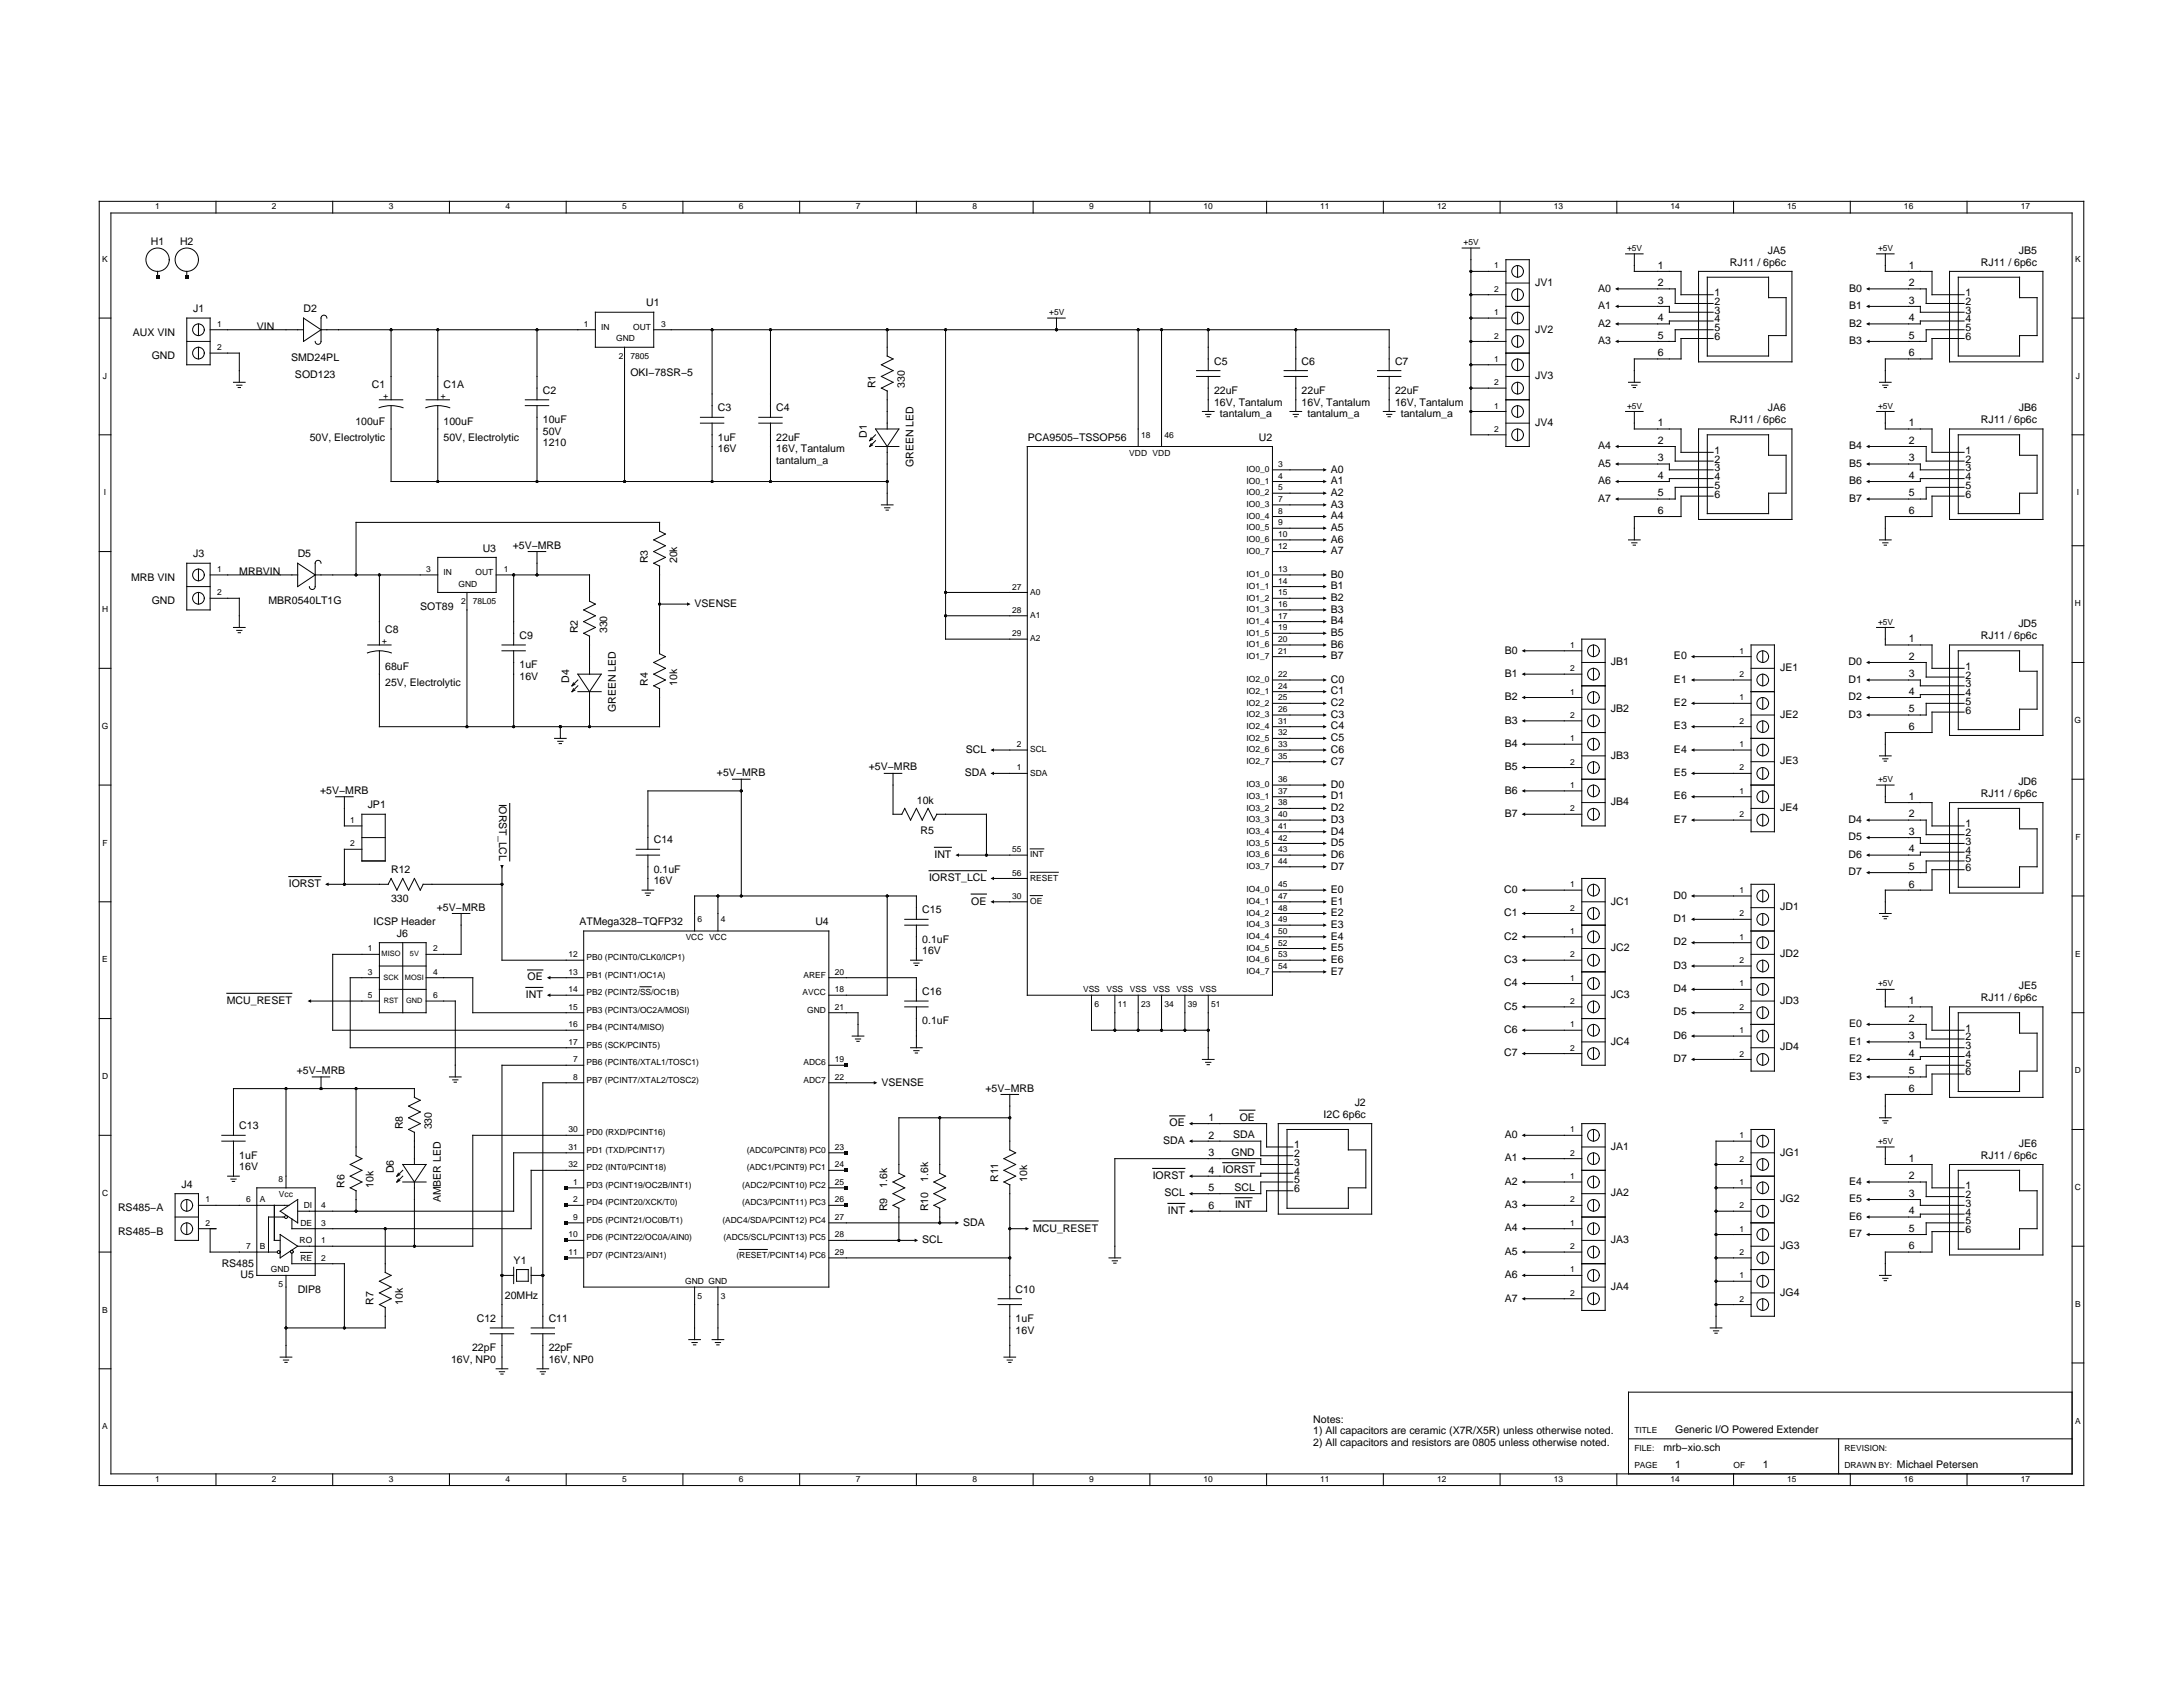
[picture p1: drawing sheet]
<svg xmlns="http://www.w3.org/2000/svg" width="279mm" height="216mm" viewBox="0 0 279 216" stroke-linecap="round" stroke-linejoin="round" font-family="sans-serif">
<defs><g id="words">
<g font-size="1.3">
<text x="19.3" y="31.3">H1</text>
<text x="23" y="31.3">H2</text>
<text x="212.2" y="34.4">1</text>
<text x="221.4" y="34">RJ11 / 6p6c</text>
<text x="226.3" y="32.5">JA5</text>
<text x="244.3" y="34.4">1</text>
<text x="253.5" y="34">RJ11 / 6p6c</text>
<text x="258.4" y="32.5">JB5</text>
<text x="24.7" y="40">J1</text>
<text x="38.8" y="40">D2</text>
<text x="82.7" y="39.2">U1</text>
<text x="196.5" y="36.6">JV1</text>
<text x="204.5" y="37.3">A0</text>
<text x="204.5" y="39.6">A1</text>
<text x="204.5" y="41.8">A2</text>
<text x="212.2" y="36.6">2</text>
<text x="212.2" y="38.9">3</text>
<text x="212.2" y="41.1">4</text>
<text x="219.4" y="37.9">1</text>
<text x="219.4" y="39">2</text>
<text x="219.4" y="40.1">3</text>
<text x="219.4" y="41.3">4</text>
<text x="236.7" y="37.3">B0</text>
<text x="236.7" y="39.6">B1</text>
<text x="236.7" y="41.8">B2</text>
<text x="244.3" y="36.6">2</text>
<text x="244.3" y="38.9">3</text>
<text x="244.3" y="41.1">4</text>
<text x="251.6" y="37.9">1</text>
<text x="251.6" y="39">2</text>
<text x="251.6" y="40.1">3</text>
<text x="251.6" y="41.3">4</text>
<text x="17" y="42.9">AUX VIN</text>
<text x="19.4" y="45.9">GND</text>
<text x="32.9" y="42.2">VIN</text>
<text x="37.3" y="46.2">SMD24PL</text>
<text x="155.4" y="46.7">C5</text>
<text x="166.6" y="46.7">C6</text>
<text x="178.5" y="46.7">C7</text>
<text x="196.5" y="42.6">JV2</text>
<text x="204.5" y="44">A3</text>
<text x="212.2" y="43.4">5</text>
<text x="212.2" y="45.6">6</text>
<text x="219.4" y="42.4">5</text>
<text x="219.4" y="43.5">6</text>
<text x="236.7" y="44">B3</text>
<text x="244.3" y="43.4">5</text>
<text x="244.3" y="45.6">6</text>
<text x="251.6" y="42.4">5</text>
<text x="251.6" y="43.5">6</text>
<text x="37.8" y="48.4">SOD123</text>
<text x="47.6" y="49.7">C1</text>
<text x="56.8" y="49.7">C1A</text>
<text x="69.5" y="50.4">C2</text>
<text x="80.7" y="48.2">OKI−78SR−5</text>
<text x="91.9" y="52.7">C3</text>
<text x="99.4" y="52.7">C4</text>
<text x="112.1" y="49.7" transform="rotate(-90 112.1 49.7)">R1</text>
<text x="115.8" y="49.7" transform="rotate(-90 115.8 49.7)">330</text>
<text x="155.4" y="50.4">22uF</text>
<text x="155.4" y="51.9">16V, Tantalum</text>
<text x="156.1" y="53.4">tantalum_a</text>
<text x="166.6" y="50.4">22uF</text>
<text x="166.6" y="51.9">16V, Tantalum</text>
<text x="167.3" y="53.4">tantalum_a</text>
<text x="178.5" y="50.4">22uF</text>
<text x="178.5" y="51.9">16V, Tantalum</text>
<text x="179.3" y="53.4">tantalum_a</text>
<text x="196.5" y="48.5">JV3</text>
<text x="226.3" y="52.7">JA6</text>
<text x="258.4" y="52.7">JB6</text>
<text x="39.6" y="56.4">50V, Electrolytic</text>
<text x="45.5" y="54.4">100uF</text>
<text x="56.8" y="54.4">100uF</text>
<text x="56.8" y="56.4">50V, Electrolytic</text>
<text x="69.5" y="54.2">10uF</text>
<text x="69.5" y="55.6">50V</text>
<text x="69.5" y="57.1">1210</text>
<text x="91.9" y="56.4">1uF</text>
<text x="91.9" y="57.9">16V</text>
<text x="99.4" y="56.4">22uF</text>
<text x="99.4" y="59.4">tantalum_a</text>
<text x="99.4" y="57.9">16V, Tantalum</text>
<text x="110.9" y="56" transform="rotate(-90 110.9 56)">D1</text>
<text x="116.9" y="59.8" transform="rotate(-90 116.9 59.8)">GREEN LED</text>
<text x="131.6" y="56.4">PCA9505−TSSOP56</text>
<text x="161.1" y="56.4">U2</text>
<text x="196.5" y="54.5">JV4</text>
<text x="204.5" y="57.5">A4</text>
<text x="204.5" y="59.7">A5</text>
<text x="212.2" y="54.6">1</text>
<text x="212.2" y="56.8">2</text>
<text x="212.2" y="59">3</text>
<text x="219.4" y="58.1">1</text>
<text x="219.4" y="59.2">2</text>
<text x="221.4" y="54.2">RJ11 / 6p6c</text>
<text x="236.7" y="57.5">B4</text>
<text x="236.7" y="59.7">B5</text>
<text x="244.3" y="54.6">1</text>
<text x="244.3" y="56.8">2</text>
<text x="244.3" y="59">3</text>
<text x="251.6" y="58.1">1</text>
<text x="251.6" y="59.2">2</text>
<text x="253.5" y="54.2">RJ11 / 6p6c</text>
<text x="170.3" y="60.5">A0</text>
<text x="170.3" y="62">A1</text>
<text x="170.3" y="63.5">A2</text>
<text x="170.3" y="65">A3</text>
<text x="204.5" y="62">A6</text>
<text x="204.5" y="64.2">A7</text>
<text x="212.2" y="61.3">4</text>
<text x="212.2" y="63.5">5</text>
<text x="212.2" y="65.8">6</text>
<text x="219.4" y="60.3">3</text>
<text x="219.4" y="61.4">4</text>
<text x="219.4" y="62.6">5</text>
<text x="219.4" y="63.7">6</text>
<text x="236.7" y="62">B6</text>
<text x="236.7" y="64.2">B7</text>
<text x="244.3" y="61.3">4</text>
<text x="244.3" y="63.5">5</text>
<text x="244.3" y="65.8">6</text>
<text x="251.6" y="60.3">3</text>
<text x="251.6" y="61.4">4</text>
<text x="251.6" y="62.6">5</text>
<text x="251.6" y="63.7">6</text>
<text x="24.7" y="71.3">J3</text>
<text x="38.1" y="71.3">D5</text>
<text x="61.8" y="70.6">U3</text>
<text x="65.6" y="70.2">+5V−MRB</text>
<text x="170.3" y="66.5">A4</text>
<text x="170.3" y="68">A5</text>
<text x="170.3" y="69.4">A6</text>
<text x="170.3" y="70.9">A7</text>
<text x="16.8" y="74.3">MRB VIN</text>
<text x="19.4" y="77.3">GND</text>
<text x="30.6" y="73.6">MRBVIN</text>
<text x="34.4" y="77.3">MBR0540LT1G</text>
<text x="82.9" y="72.1" transform="rotate(-90 82.9 72.1)">R3</text>
<text x="86.7" y="72.1" transform="rotate(-90 86.7 72.1)">20k</text>
<text x="88.9" y="77.7">VSENSE</text>
<text x="170.3" y="73.9">B0</text>
<text x="170.3" y="75.4">B1</text>
<text x="170.3" y="76.9">B2</text>
<text x="49.3" y="81">C8</text>
<text x="53.8" y="78.1">SOT89</text>
<text x="66.5" y="81.8">C9</text>
<text x="74" y="81" transform="rotate(-90 74 81)">R2</text>
<text x="77.7" y="81" transform="rotate(-90 77.7 81)">330</text>
<text x="170.3" y="78.4">B3</text>
<text x="170.3" y="79.9">B4</text>
<text x="170.3" y="81.4">B5</text>
<text x="170.3" y="82.9">B6</text>
<text x="192.6" y="83.6">B0</text>
<text x="244.3" y="82.2">1</text>
<text x="253.5" y="81.8">RJ11 / 6p6c</text>
<text x="258.3" y="80.3">JD5</text>
<text x="49.3" y="85.8">68uF</text>
<text x="49.3" y="87.8">25V, Electrolytic</text>
<text x="66.5" y="85.5">1uF</text>
<text x="66.5" y="87">16V</text>
<text x="72.8" y="87.4" transform="rotate(-90 72.8 87.4)">D4</text>
<text x="82.9" y="87.8" transform="rotate(-90 82.9 87.8)">R4</text>
<text x="86.7" y="87.8" transform="rotate(-90 86.7 87.8)">10k</text>
<text x="170.3" y="84.4">B7</text>
<text x="170.3" y="87.4">C0</text>
<text x="170.3" y="88.9">C1</text>
<text x="192.6" y="86.6">B1</text>
<text x="192.6" y="89.6">B2</text>
<text x="206.2" y="85.1">JB1</text>
<text x="214.3" y="84.4">E0</text>
<text x="214.3" y="87.4">E1</text>
<text x="227.9" y="85.9">JE1</text>
<text x="236.6" y="85.1">D0</text>
<text x="236.6" y="87.4">D1</text>
<text x="236.6" y="89.6">D2</text>
<text x="244.3" y="84.4">2</text>
<text x="244.3" y="86.7">3</text>
<text x="244.3" y="88.9">4</text>
<text x="251.6" y="85.7">1</text>
<text x="251.6" y="86.8">2</text>
<text x="251.6" y="88">3</text>
<text x="251.6" y="89.1">4</text>
<text x="78.8" y="91.1" transform="rotate(-90 78.8 91.1)">GREEN LED</text>
<text x="170.3" y="90.4">C2</text>
<text x="170.3" y="91.9">C3</text>
<text x="170.3" y="93.4">C4</text>
<text x="170.3" y="94.9">C5</text>
<text x="192.6" y="92.6">B3</text>
<text x="192.6" y="95.6">B4</text>
<text x="206.2" y="91.1">JB2</text>
<text x="214.3" y="90.4">E2</text>
<text x="214.3" y="93.4">E3</text>
<text x="227.9" y="91.9">JE2</text>
<text x="236.6" y="91.9">D3</text>
<text x="244.3" y="91.2">5</text>
<text x="244.3" y="93.4">6</text>
<text x="251.6" y="90.2">5</text>
<text x="251.6" y="91.3">6</text>
<text x="41" y="101.6">+5V−MRB</text>
<text x="91.8" y="99.4">+5V−MRB</text>
<text x="111.2" y="98.6">+5V−MRB</text>
<text x="123.5" y="99.3">SDA</text>
<text x="123.6" y="96.3">SCL</text>
<text x="170.3" y="96.3">C6</text>
<text x="170.3" y="97.8">C7</text>
<text x="170.3" y="100.8">D0</text>
<text x="192.6" y="98.6">B5</text>
<text x="192.6" y="101.6">B6</text>
<text x="206.2" y="97.1">JB3</text>
<text x="214.3" y="96.3">E4</text>
<text x="214.3" y="99.3">E5</text>
<text x="227.9" y="97.8">JE3</text>
<text x="253.5" y="102">RJ11 / 6p6c</text>
<text x="258.3" y="100.5">JD6</text>
<text x="47.1" y="103.5">JP1</text>
<text x="63.9" y="102.8" transform="rotate(90 63.9 102.8)">IORST_LCL</text>
<text x="83.7" y="107.9">C14</text>
<text x="117.4" y="103">10k</text>
<text x="117.8" y="106.7">R5</text>
<text x="170.3" y="102.3">D1</text>
<text x="170.3" y="103.8">D2</text>
<text x="170.3" y="105.3">D3</text>
<text x="170.3" y="106.8">D4</text>
<text x="192.6" y="104.6">B7</text>
<text x="206.2" y="103.1">JB4</text>
<text x="214.3" y="102.3">E6</text>
<text x="214.3" y="105.3">E7</text>
<text x="227.9" y="103.8">JE4</text>
<text x="236.6" y="105.3">D4</text>
<text x="236.6" y="107.5">D5</text>
<text x="244.3" y="102.4">1</text>
<text x="244.3" y="104.6">2</text>
<text x="244.3" y="106.9">3</text>
<text x="251.6" y="105.9">1</text>
<text x="251.6" y="107">2</text>
<text x="37" y="113.5">IORST</text>
<text x="50.1" y="111.7">R12</text>
<text x="83.7" y="111.7">0.1uF</text>
<text x="83.7" y="113.2">16V</text>
<text x="118.9" y="112.8">IORST_LCL</text>
<text x="119.6" y="109.8">INT</text>
<text x="170.3" y="108.3">D5</text>
<text x="170.3" y="109.8">D6</text>
<text x="170.3" y="111.3">D7</text>
<text x="236.6" y="109.8">D6</text>
<text x="236.6" y="112">D7</text>
<text x="244.3" y="109.1">4</text>
<text x="244.3" y="111.3">5</text>
<text x="244.3" y="113.6">6</text>
<text x="251.6" y="108.1">3</text>
<text x="251.6" y="109.2">4</text>
<text x="251.6" y="110.4">5</text>
<text x="251.6" y="111.5">6</text>
<text x="47.8" y="118.4">ICSP Header</text>
<text x="50.1" y="115.4">330</text>
<text x="50.8" y="119.9">J6</text>
<text x="55.9" y="116.5">+5V−MRB</text>
<text x="74.2" y="118.4">ATMega328−TQFP32</text>
<text x="104.4" y="118.4">U4</text>
<text x="118" y="116.9">C15</text>
<text x="124.3" y="115.8">OE</text>
<text x="170.3" y="114.3">E0</text>
<text x="170.3" y="115.8">E1</text>
<text x="170.3" y="117.3">E2</text>
<text x="170.3" y="118.8">E3</text>
<text x="192.5" y="114.3">C0</text>
<text x="192.5" y="117.3">C1</text>
<text x="206.2" y="115.8">JC1</text>
<text x="214.2" y="115">D0</text>
<text x="214.2" y="118">D1</text>
<text x="227.9" y="116.5">JD1</text>
<text x="67.5" y="125.5">OE</text>
<text x="118" y="120.6">0.1uF</text>
<text x="118" y="122.1">16V</text>
<text x="170.3" y="120.2">E4</text>
<text x="170.3" y="121.7">E5</text>
<text x="170.3" y="123.2">E6</text>
<text x="170.3" y="124.7">E7</text>
<text x="192.5" y="120.3">C2</text>
<text x="192.5" y="123.2">C3</text>
<text x="206.2" y="121.7">JC2</text>
<text x="214.2" y="121">D2</text>
<text x="214.2" y="124">D3</text>
<text x="227.9" y="122.5">JD2</text>
<text x="29" y="128.5">MCU_RESET</text>
<text x="67.3" y="127.7">INT</text>
<text x="118" y="127.4">C16</text>
<text x="118" y="131.1">0.1uF</text>
<text x="192.5" y="126.2">C4</text>
<text x="192.5" y="129.2">C5</text>
<text x="206.2" y="127.7">JC3</text>
<text x="214.2" y="127">D4</text>
<text x="214.2" y="130">D5</text>
<text x="227.9" y="128.5">JD3</text>
<text x="236.7" y="131.5">E0</text>
<text x="244.3" y="128.5">1</text>
<text x="244.3" y="130.8">2</text>
<text x="253.5" y="128.1">RJ11 / 6p6c</text>
<text x="258.4" y="126.6">JE5</text>
<text x="38" y="137.5">+5V−MRB</text>
<text x="192.5" y="132.2">C6</text>
<text x="192.5" y="135.2">C7</text>
<text x="206.2" y="133.7">JC4</text>
<text x="214.2" y="132.9">D6</text>
<text x="214.2" y="135.9">D7</text>
<text x="227.9" y="134.4">JD4</text>
<text x="236.7" y="133.7">E1</text>
<text x="236.7" y="135.9">E2</text>
<text x="244.3" y="133">3</text>
<text x="244.3" y="135.2">4</text>
<text x="244.3" y="137.5">5</text>
<text x="251.6" y="132">1</text>
<text x="251.6" y="133.2">2</text>
<text x="251.6" y="134.3">3</text>
<text x="251.6" y="135.4">4</text>
<text x="251.6" y="136.5">5</text>
<text x="251.6" y="137.6">6</text>
<text x="112.8" y="138.9">VSENSE</text>
<text x="126.1" y="139.7">+5V−MRB</text>
<text x="154.7" y="143.5">1</text>
<text x="158.7" y="143.4">OE</text>
<text x="169.4" y="143.1">I2C 6p6c</text>
<text x="173.4" y="141.6">J2</text>
<text x="236.7" y="138.2">E3</text>
<text x="244.3" y="139.7">6</text>
<text x="30.6" y="144.5">C13</text>
<text x="30.6" y="148.3">1uF</text>
<text x="30.6" y="149.8">16V</text>
<text x="51.5" y="144.5" transform="rotate(-90 51.5 144.5)">R8</text>
<text x="55.3" y="144.5" transform="rotate(-90 55.3 144.5)">330</text>
<text x="148.9" y="146.4">SDA</text>
<text x="149.7" y="144.2">OE</text>
<text x="154.7" y="145.7">2</text>
<text x="154.7" y="147.9">3</text>
<text x="157.6" y="147.9">GND</text>
<text x="157.8" y="145.7">SDA</text>
<text x="165.7" y="147">1</text>
<text x="165.7" y="148.1">2</text>
<text x="165.7" y="149.2">3</text>
<text x="192.6" y="145.6">A0</text>
<text x="192.6" y="148.6">A1</text>
<text x="206.2" y="147.1">JA1</text>
<text x="227.9" y="147.9">JG1</text>
<text x="244.3" y="148.7">1</text>
<text x="253.5" y="148.3">RJ11 / 6p6c</text>
<text x="258.4" y="146.8">JE6</text>
<text x="15.1" y="155">RS485−A</text>
<text x="23.2" y="152">J4</text>
<text x="44.1" y="152" transform="rotate(-90 44.1 152)">R6</text>
<text x="47.8" y="152" transform="rotate(-90 47.8 152)">10k</text>
<text x="50.4" y="150.2" transform="rotate(-90 50.4 150.2)">D6</text>
<text x="56.4" y="153.9" transform="rotate(-90 56.4 153.9)">AMBER LED</text>
<text x="113.6" y="155" transform="rotate(-90 113.6 155)">R9</text>
<text x="113.6" y="152" transform="rotate(-90 113.6 152)">1.6k</text>
<text x="118.8" y="155" transform="rotate(-90 118.8 155)">R10</text>
<text x="118.8" y="151.3" transform="rotate(-90 118.8 151.3)">1.6k</text>
<text x="127.7" y="151.3" transform="rotate(-90 127.7 151.3)">R11</text>
<text x="131.5" y="151.3" transform="rotate(-90 131.5 151.3)">10k</text>
<text x="147.5" y="150.9">IORST</text>
<text x="149" y="153.1">SCL</text>
<text x="149.5" y="155.4">INT</text>
<text x="154.7" y="150.2">4</text>
<text x="154.7" y="152.4">5</text>
<text x="154.7" y="154.7">6</text>
<text x="156.5" y="150.2">IORST</text>
<text x="158" y="152.4">SCL</text>
<text x="158.1" y="154.6">INT</text>
<text x="165.7" y="150.3">4</text>
<text x="165.7" y="151.5">5</text>
<text x="165.7" y="152.6">6</text>
<text x="192.6" y="151.6">A2</text>
<text x="192.6" y="154.6">A3</text>
<text x="206.2" y="153.1">JA2</text>
<text x="227.9" y="153.9">JG2</text>
<text x="236.7" y="151.6">E4</text>
<text x="236.7" y="153.9">E5</text>
<text x="244.3" y="150.9">2</text>
<text x="244.3" y="153.2">3</text>
<text x="244.3" y="155.4">4</text>
<text x="251.6" y="152.2">1</text>
<text x="251.6" y="153.3">2</text>
<text x="251.6" y="154.4">3</text>
<text x="251.6" y="155.6">4</text>
<text x="15.1" y="158">RS485−B</text>
<text x="65.7" y="161.7">Y1</text>
<text x="118" y="159.1">SCL</text>
<text x="123.3" y="156.9">SDA</text>
<text x="132.2" y="157.6">MCU_RESET</text>
<text x="192.6" y="157.6">A4</text>
<text x="192.6" y="160.6">A5</text>
<text x="206.2" y="159.1">JA3</text>
<text x="227.9" y="159.8">JG3</text>
<text x="236.7" y="156.1">E6</text>
<text x="236.7" y="158.3">E7</text>
<text x="244.3" y="157.7">5</text>
<text x="244.3" y="159.9">6</text>
<text x="251.6" y="156.7">5</text>
<text x="251.6" y="157.8">6</text>
<text x="28.4" y="162.1">RS485</text>
<text x="30.8" y="163.6">U5</text>
<text x="38.1" y="165.5">DIP8</text>
<text x="47.8" y="167" transform="rotate(-90 47.8 167)">R7</text>
<text x="51.5" y="167" transform="rotate(-90 51.5 167)">10k</text>
<text x="64.6" y="166.2">20MHz</text>
<text x="130" y="165.5">C10</text>
<text x="192.6" y="163.6">A6</text>
<text x="192.6" y="166.6">A7</text>
<text x="206.2" y="165.1">JA4</text>
<text x="227.9" y="165.8">JG4</text>
<text x="60.4" y="172.9">22pF</text>
<text x="61" y="169.2">C12</text>
<text x="70.2" y="169.2">C11</text>
<text x="70.2" y="172.9">22pF</text>
<text x="130" y="169.2">1uF</text>
<text x="130" y="170.7">16V</text>
<text x="57.7" y="174.4">16V, NP0</text>
<text x="70.2" y="174.4">16V, NP0</text>
<text x="168.1" y="182.1">Notes:</text>
<text x="168.1" y="183.6">1) All capacitors are ceramic (X7R/X5R) unless otherwise noted.</text>
<text x="168.1" y="185.1">2) All capacitors and resistors are 0805 unless otherwise noted.</text>
<text x="212.9" y="185.6">mrb−xio.sch</text>
<text x="214.4" y="183.4">Generic I/O Powered Extender</text>
<text x="214.4" y="187.9">1</text>
<text x="225.6" y="187.9">1</text>
<text x="242.8" y="187.9">Michael Petersen</text>
</g>
<g font-size="1.1">
<text x="19.9" y="26.8">1</text>
<text x="34.8" y="26.8">2</text>
<text x="49.8" y="26.8">3</text>
<text x="64.7" y="26.8">4</text>
<text x="79.6" y="26.8">5</text>
<text x="94.6" y="26.8">6</text>
<text x="109.5" y="26.8">7</text>
<text x="124.5" y="26.8">8</text>
<text x="139.4" y="26.8">9</text>
<text x="154" y="26.8">10</text>
<text x="169" y="26.8">11</text>
<text x="183.9" y="26.8">12</text>
<text x="198.9" y="26.8">13</text>
<text x="213.8" y="26.8">14</text>
<text x="228.7" y="26.8">15</text>
<text x="243.7" y="26.8">16</text>
<text x="258.6" y="26.8">17</text>
<text x="13.1" y="33.5">K</text>
<text x="187.3" y="31.4">+5V</text>
<text x="191.2" y="34.4">1</text>
<text x="208.2" y="32.1">+5V</text>
<text x="240.4" y="32.1">+5V</text>
<text x="265.6" y="33.5">K</text>
<text x="27.8" y="41.8">1</text>
<text x="74.7" y="41.8">1</text>
<text x="84.6" y="41.8">3</text>
<text x="134.3" y="40.3">+5V</text>
<text x="191.2" y="37.3">2</text>
<text x="191.2" y="40.3">1</text>
<text x="27.8" y="44.8">2</text>
<text x="76.9" y="42.2">IN</text>
<text x="78.9" y="43.7">GND</text>
<text x="79.2" y="45.9">2</text>
<text x="80.7" y="45.9">7805</text>
<text x="81" y="42.2">OUT</text>
<text x="191.2" y="43.3">2</text>
<text x="191.2" y="46.3">1</text>
<text x="13.2" y="48.5">J</text>
<text x="49.7" y="51" transform="rotate(-90 49.7 51)">+</text>
<text x="56.4" y="50.4" transform="rotate(90 56.4 50.4)">+</text>
<text x="191.2" y="49.3">2</text>
<text x="191.2" y="52.3">1</text>
<text x="208.2" y="52.3">+5V</text>
<text x="240.4" y="52.3">+5V</text>
<text x="265.7" y="48.5">J</text>
<text x="144.5" y="58.3">VDD VDD</text>
<text x="146" y="56">18</text>
<text x="149" y="56">46</text>
<text x="163.6" y="59.8">3</text>
<text x="191.2" y="55.3">2</text>
<text x="13.3" y="63.4">I</text>
<text x="159.5" y="60.4">IO0_0</text>
<text x="159.5" y="61.9">IO0_1</text>
<text x="159.5" y="63.4">IO0_2</text>
<text x="159.5" y="64.9">IO0_3</text>
<text x="163.6" y="61.3">4</text>
<text x="163.6" y="62.7">5</text>
<text x="163.6" y="64.2">7</text>
<text x="163.6" y="65.7">8</text>
<text x="265.8" y="63.4">I</text>
<text x="159.5" y="66.4">IO0_4</text>
<text x="159.5" y="67.9">IO0_5</text>
<text x="159.5" y="69.4">IO0_6</text>
<text x="159.5" y="70.9">IO0_7</text>
<text x="163.6" y="67.2">9</text>
<text x="163.6" y="68.7">10</text>
<text x="163.6" y="70.2">12</text>
<text x="27.8" y="73.2">1</text>
<text x="27.8" y="76.2">2</text>
<text x="54.5" y="73.2">3</text>
<text x="56.8" y="73.6">IN</text>
<text x="58.7" y="75.1">GND</text>
<text x="59" y="77.3">2</text>
<text x="60.5" y="77.3">78L05</text>
<text x="60.9" y="73.6">OUT</text>
<text x="64.5" y="73.2">1</text>
<text x="129.5" y="75.4">27</text>
<text x="131.9" y="76.1">A0</text>
<text x="159.5" y="73.9">IO1_0</text>
<text x="159.5" y="75.4">IO1_1</text>
<text x="159.5" y="76.9">IO1_2</text>
<text x="163.6" y="73.2">13</text>
<text x="163.6" y="74.7">14</text>
<text x="163.6" y="76.2">15</text>
<text x="163.6" y="77.7">16</text>
<text x="265.6" y="77.6">H</text>
<text x="13.1" y="78.3">H</text>
<text x="48.9" y="81.8" transform="rotate(90 48.9 81.8)">+</text>
<text x="129.5" y="78.4">28</text>
<text x="129.5" y="81.4">29</text>
<text x="131.9" y="79.1">A1</text>
<text x="131.9" y="82.1">A2</text>
<text x="159.5" y="78.3">IO1_3</text>
<text x="159.5" y="79.8">IO1_4</text>
<text x="159.5" y="81.3">IO1_5</text>
<text x="159.5" y="82.8">IO1_6</text>
<text x="163.6" y="79.2">17</text>
<text x="163.6" y="80.7">19</text>
<text x="163.6" y="82.2">20</text>
<text x="163.6" y="83.7">21</text>
<text x="201" y="82.9">1</text>
<text x="222.6" y="83.7">1</text>
<text x="240.4" y="79.9">+5V</text>
<text x="159.5" y="84.3">IO1_7</text>
<text x="159.5" y="87.3">IO2_0</text>
<text x="159.5" y="88.8">IO2_1</text>
<text x="163.6" y="86.7">22</text>
<text x="163.6" y="88.1">24</text>
<text x="163.6" y="89.6">25</text>
<text x="201" y="88.9">1</text>
<text x="201" y="85.9">2</text>
<text x="222.6" y="89.6">1</text>
<text x="222.6" y="86.7">2</text>
<text x="13" y="93.3">G</text>
<text x="130.1" y="95.6">2</text>
<text x="159.5" y="90.3">IO2_2</text>
<text x="159.5" y="91.8">IO2_3</text>
<text x="159.5" y="93.3">IO2_4</text>
<text x="159.5" y="94.8">IO2_5</text>
<text x="163.6" y="91.1">26</text>
<text x="163.6" y="92.6">31</text>
<text x="163.6" y="94.1">32</text>
<text x="163.6" y="95.6">33</text>
<text x="201" y="91.9">2</text>
<text x="201" y="94.9">1</text>
<text x="222.6" y="95.6">1</text>
<text x="222.6" y="92.6">2</text>
<text x="265.5" y="92.5">G</text>
<text x="130.1" y="98.6">1</text>
<text x="131.9" y="96.3">SCL</text>
<text x="131.9" y="99.3">SDA</text>
<text x="159.5" y="96.3">IO2_6</text>
<text x="159.5" y="97.8">IO2_7</text>
<text x="159.5" y="100.8">IO3_0</text>
<text x="163.6" y="97.1">35</text>
<text x="163.6" y="100.1">36</text>
<text x="163.6" y="101.6">37</text>
<text x="201" y="97.9">2</text>
<text x="201" y="100.8">1</text>
<text x="222.6" y="101.6">1</text>
<text x="222.6" y="98.6">2</text>
<text x="240.4" y="100.1">+5V</text>
<text x="44.8" y="105.3">1</text>
<text x="159.5" y="102.3">IO3_1</text>
<text x="159.5" y="103.7">IO3_2</text>
<text x="159.5" y="105.2">IO3_3</text>
<text x="159.5" y="106.7">IO3_4</text>
<text x="163.6" y="103.1">38</text>
<text x="163.6" y="104.6">40</text>
<text x="163.6" y="106.1">41</text>
<text x="163.6" y="107.6">42</text>
<text x="201" y="103.8">2</text>
<text x="222.6" y="104.6">2</text>
<text x="265.6" y="107.5">F</text>
<text x="13.1" y="108.2">F</text>
<text x="44.8" y="108.3">2</text>
<text x="129.5" y="112.1">56</text>
<text x="129.5" y="109.1">55</text>
<text x="131.9" y="112.7">RESET</text>
<text x="131.9" y="109.7">INT</text>
<text x="159.5" y="108.2">IO3_5</text>
<text x="159.5" y="109.7">IO3_6</text>
<text x="159.5" y="111.2">IO3_7</text>
<text x="163.6" y="109.1">43</text>
<text x="163.6" y="110.6">44</text>
<text x="163.6" y="113.5">45</text>
<text x="201" y="113.5">1</text>
<text x="89.3" y="118">6</text>
<text x="92.3" y="118">4</text>
<text x="129.5" y="115">30</text>
<text x="131.9" y="115.7">OE</text>
<text x="159.5" y="114.2">IO4_0</text>
<text x="159.5" y="115.7">IO4_1</text>
<text x="159.5" y="117.2">IO4_2</text>
<text x="159.5" y="118.7">IO4_3</text>
<text x="163.6" y="115">47</text>
<text x="163.6" y="116.5">48</text>
<text x="163.6" y="118">49</text>
<text x="163.6" y="119.5">50</text>
<text x="201" y="119.5">1</text>
<text x="201" y="116.5">2</text>
<text x="222.6" y="114.3">1</text>
<text x="222.6" y="117.3">2</text>
<text x="13.1" y="123.2">E</text>
<text x="47.1" y="121.8">1</text>
<text x="47.1" y="124.8">3</text>
<text x="55.4" y="121.8">2</text>
<text x="55.4" y="124.8">4</text>
<text x="72.8" y="122.5">12</text>
<text x="72.8" y="124.8">13</text>
<text x="75.1" y="122.9">PB0 (PCINT0/CLK0/ICP1)</text>
<text x="75.1" y="125.1">PB1 (PCINT1/OC1A)</text>
<text x="87.8" y="120.3">VCC VCC</text>
<text x="102.8" y="125.1">AREF</text>
<text x="106.8" y="124.8">20</text>
<text x="159.5" y="120.2">IO4_4</text>
<text x="159.5" y="121.7">IO4_5</text>
<text x="159.5" y="123.2">IO4_6</text>
<text x="159.5" y="124.7">IO4_7</text>
<text x="163.6" y="121">52</text>
<text x="163.6" y="122.5">53</text>
<text x="163.6" y="124">54</text>
<text x="201" y="125.5">1</text>
<text x="201" y="122.5">2</text>
<text x="222.6" y="120.3">1</text>
<text x="222.6" y="123.3">2</text>
<text x="265.6" y="122.4">E</text>
<text x="47.1" y="127.7">5</text>
<text x="55.4" y="127.7">6</text>
<text x="72.8" y="127">14</text>
<text x="72.8" y="129.2">15</text>
<text x="72.8" y="131.5">16</text>
<text x="75.1" y="129.6">PB3 (PCINT3/OC2A/MOSI)</text>
<text x="75.1" y="131.8">PB4 (PCINT4/MISO)</text>
<text x="75.1" y="127.4">PB2 (PCINT2/SS/OC1B)</text>
<text x="102.7" y="127.4">AVCC</text>
<text x="103.3" y="129.6">GND</text>
<text x="106.8" y="129.2">21</text>
<text x="106.8" y="127">18</text>
<text x="138.6" y="127">VSS</text>
<text x="140.1" y="128.9">6</text>
<text x="141.6" y="127">VSS</text>
<text x="143.1" y="128.9">11</text>
<text x="144.6" y="127">VSS</text>
<text x="146" y="128.9">23</text>
<text x="147.6" y="127">VSS</text>
<text x="149" y="128.9">34</text>
<text x="150.6" y="127">VSS</text>
<text x="152" y="128.9">39</text>
<text x="153.6" y="127">VSS</text>
<text x="155" y="128.9">51</text>
<text x="201" y="131.5">1</text>
<text x="201" y="128.5">2</text>
<text x="222.6" y="126.2">1</text>
<text x="222.6" y="129.2">2</text>
<text x="240.4" y="126.2">+5V</text>
<text x="72.8" y="133.7">17</text>
<text x="73.4" y="136">7</text>
<text x="75.1" y="134.1">PB5 (SCK/PCINT5)</text>
<text x="75.1" y="136.3">PB6 (PCINT6/XTAL1/TOSC1)</text>
<text x="102.8" y="136.3">ADC6</text>
<text x="106.8" y="136">19</text>
<text x="201" y="134.5">2</text>
<text x="222.6" y="132.2">1</text>
<text x="222.6" y="135.2">2</text>
<text x="265.6" y="137.4">D</text>
<text x="13.1" y="138.1">D</text>
<text x="73.4" y="138.2">8</text>
<text x="75.1" y="138.6">PB7 (PCINT7/XTAL2/TOSC2)</text>
<text x="102.8" y="138.6">ADC7</text>
<text x="106.8" y="138.2">22</text>
<text x="72.8" y="144.9">30</text>
<text x="72.8" y="147.2">31</text>
<text x="72.8" y="149.4">32</text>
<text x="75.1" y="145.3">PD0 (RXD/PCINT16)</text>
<text x="75.1" y="147.5">PD1 (TXD/PCINT17)</text>
<text x="75.1" y="149.8">PD2 (INT0/PCINT18)</text>
<text x="95.6" y="147.5">(ADC0/PCINT8) PC0</text>
<text x="95.6" y="149.8">(ADC1/PCINT9) PC1</text>
<text x="106.8" y="147.2">23</text>
<text x="106.8" y="149.4">24</text>
<text x="201" y="144.9">1</text>
<text x="201" y="147.9">2</text>
<text x="222.6" y="145.7">1</text>
<text x="222.6" y="148.7">2</text>
<text x="240.4" y="146.4">+5V</text>
<text x="13.1" y="153.1">C</text>
<text x="26.3" y="153.9">1</text>
<text x="31.5" y="153.9">6</text>
<text x="33.2" y="153.9">A</text>
<text x="35.6" y="151.3">8</text>
<text x="35.7" y="153.2">Vcc</text>
<text x="38.9" y="154.6">DI</text>
<text x="41.1" y="154.6">4</text>
<text x="73.4" y="151.6">1</text>
<text x="73.4" y="153.9">2</text>
<text x="75.1" y="152">PD3 (PCINT19/OC2B/INT1)</text>
<text x="75.1" y="154.3">PD4 (PCINT20/XCK/T0)</text>
<text x="95" y="152">(ADC2/PCINT10) PC2</text>
<text x="95" y="154.3">(ADC3/PCINT11) PC3</text>
<text x="106.8" y="151.6">25</text>
<text x="106.8" y="153.9">26</text>
<text x="201" y="150.9">1</text>
<text x="201" y="153.9">2</text>
<text x="222.6" y="151.6">1</text>
<text x="222.6" y="154.6">2</text>
<text x="265.6" y="152.3">C</text>
<text x="26.3" y="156.9">2</text>
<text x="31.5" y="159.9">7</text>
<text x="33.2" y="159.9">B</text>
<text x="38.3" y="159.1">RO</text>
<text x="38.5" y="161.4">RE</text>
<text x="38.5" y="156.9">DE</text>
<text x="41.1" y="159.1">1</text>
<text x="41.1" y="161.4">2</text>
<text x="41.1" y="156.9">3</text>
<text x="72.8" y="158.4">10</text>
<text x="72.8" y="160.6">11</text>
<text x="73.4" y="156.1">9</text>
<text x="75.1" y="158.7">PD6 (PCINT22/OC0A/AIN0)</text>
<text x="75.1" y="161">PD7 (PCINT23/AIN1)</text>
<text x="75.1" y="156.5">PD5 (PCINT21/OC0B/T1)</text>
<text x="92.5" y="156.5">(ADC4/SDA/PCINT12) PC4</text>
<text x="92.6" y="158.7">(ADC5/SCL/PCINT13) PC5</text>
<text x="94.3" y="161">(RESET/PCINT14) PC6</text>
<text x="106.8" y="156.1">27</text>
<text x="106.8" y="158.4">28</text>
<text x="106.8" y="160.6">29</text>
<text x="201" y="156.9">1</text>
<text x="201" y="159.9">2</text>
<text x="222.6" y="157.6">1</text>
<text x="222.6" y="160.6">2</text>
<text x="13.1" y="168">B</text>
<text x="34.7" y="162.9">GND</text>
<text x="35.6" y="164.7">5</text>
<text x="87.7" y="164.3">GND GND</text>
<text x="89.3" y="166.2">5</text>
<text x="92.3" y="166.2">3</text>
<text x="201" y="162.9">1</text>
<text x="201" y="165.8">2</text>
<text x="222.6" y="163.6">1</text>
<text x="222.6" y="166.6">2</text>
<text x="265.6" y="167.2">B</text>
<text x="13.1" y="182.9">A</text>
<text x="209.2" y="185.6">FILE:</text>
<text x="209.2" y="183.4">TITLE</text>
<text x="236.1" y="185.6">REVISION:</text>
<text x="265.6" y="182.2">A</text>
<text x="19.9" y="189.6">1</text>
<text x="34.8" y="189.6">2</text>
<text x="49.8" y="189.6">3</text>
<text x="64.7" y="189.6">4</text>
<text x="79.6" y="189.6">5</text>
<text x="94.6" y="189.6">6</text>
<text x="109.5" y="189.6">7</text>
<text x="124.5" y="189.6">8</text>
<text x="139.4" y="189.6">9</text>
<text x="154" y="189.6">10</text>
<text x="169" y="189.6">11</text>
<text x="183.9" y="189.6">12</text>
<text x="198.9" y="189.6">13</text>
<text x="209.2" y="187.9">PAGE</text>
<text x="213.8" y="189.6">14</text>
<text x="221.9" y="187.9">OF</text>
<text x="228.7" y="189.6">15</text>
<text x="236.1" y="187.9">DRAWN BY:</text>
<text x="243.7" y="189.6">16</text>
<text x="258.6" y="189.6">17</text>
</g>
<g font-size=".9">
<text x="48.8" y="122.4">MISO</text>
<text x="49.1" y="125.4">SCK</text>
<text x="51.8" y="125.4">MOSI</text>
<text x="52.5" y="122.4">5V</text>
<text x="49.1" y="128.4">RST</text>
<text x="52" y="128.4">GND</text>
</g>
</g></defs>
<g fill="none" stroke="#000" stroke-width=".13">
<path d="M12.7 25.8h254v164.3h-254zM14.2 27.3h251v161.3h-251zM20.2 34.7v.8M23.9 34.7v.8M27.6 25.8v1.5M42.6 25.8v1.5M57.5 25.8v1.5M72.5 25.8v1.5M76.2 40h7.5v4.4h-7.5zM87.4 25.8v1.5M102.3 25.8v1.5M117.3 25.8v1.5"/>
<path d="M132.2 25.8v1.5M147.2 25.8v1.5M162.1 25.8v1.5M177.1 25.8v1.5M187.1 31.7h2.3M188.3 31.7v23.9h4.4M188.3 34.7h4.4M188.3 37.7h4.4M192 25.8v1.5M192.7 33.2h3v23.9h-3zM192.7 39.2h3M192.7 36.2h3"/>
<path d="M194.2 34v1.5M194.2 37v1.5M194.2 40v1.5M206.9 25.8v1.5M206.9 39.2h6.8v.8h5.6M206.9 37h7.5v1.8h4.9M208.1 32.5h2.2M209.2 32.5v2.2h6v3h4.1M217.4 34.7h11.9v11.6h-11.9zM218.5 35.5h7.9v2.6h2.2v4.8h-2.2v2.7h-7.9zM221.9 25.8v1.5M236.8 25.8v1.5"/>
<path d="M239.1 39.2h6.7v.8h5.6M239.1 37h7.4v1.8h4.9M240.2 32.5h2.2M241.3 32.5v2.2h6v3h4.1M249.5 34.7h12v11.6h-12zM250.6 35.5h7.9v2.6h2.2v4.8h-2.2v2.7h-7.9zM251.8 25.8v1.5M12.7 55.6h1.5M12.7 40.7h1.5M23.9 40.7h3v6h-3zM23.9 43.7h3M25.4 41.5v1.4"/>
<path d="M25.4 44.4v1.5M26.9 42.2h11.9M26.9 45.2h3.7v3.7M29.9 48.9h1.5M30.3 49.3h.7M30.5 49.6h.3M38.8 40.7l2.3 1.5-2.3 1.5zM41.1 42.2h35.1M41.8 40.7a.37 .37 0 0 0-.3-.4 .37 .37 0 0 0-.4 .4v3a.37 .37 0 0 1-.4 .4 .37 .37 0 0 1-.4-.4M48.5 52.2a4.5 4.5 0 0 1 3.1 0M48.6 51.2h2.9M50.1 51.9v9.7h63.5"/>
<path d="M50.1 42.2v9M54.5 52.2a4.5 4.5 0 0 1 3.1 0M54.5 51.2h3M56 42.2v9M56 51.9v9.7M67.2 51.2h3M67.2 51.9h3M68.7 42.2v9M68.7 51.9v9.7M79.9 44.4v17.2M83.7 42.2h94.1v5.2M89.6 53.4h3"/>
<path d="M89.6 54.2h3M91.1 42.2v11.2M91.1 54.2v7.4M97.1 53.4h3M97.1 54.2h3M98.6 42.2v11.2M98.6 54.2v7.4M111.5 56.8l-.2 .3M111.5 56l-.2 .4M111.7 57l-.4 .1M111.7 56.2l-.4 .2M112.1 54.9h2.9l-1.4 2.2z"/>
<path d="M112.1 57.1h2.9M112.1 55.6l-.8 .8M112.1 56.4l-.8 .7M113.6 42.2v3.4l.7 .3-1.5 .8 1.5 .7-1.5 .8 1.5 .7-1.5 .8 .8 .3v4.9M113.6 57.1v7.5M121 42.2v39.6h10.5M131.5 57.1h31.4v70.3h-31.4zM134.1 40.7h2.2M135.2 40.7v1.5M145.7 42.2v14.9M148.7 42.2v14.9M153.1 47.4h3"/>
<path d="M153.1 48.2h3M153.9 52.7h1.5M154.3 53h.7M154.5 53.3h.3M154.6 42.2v5.2M154.6 48.2v4.5M164.4 47.4h2.9M164.4 48.2h2.9M165.1 52.7h1.5M165.5 53h.7M165.7 53.3h.3M165.8 42.2v5.2"/>
<path d="M165.8 48.2v4.5M176.3 47.4h3M176.3 48.2h3M177.1 52.7h1.4M177.5 53h.6M177.7 53.3h.2M177.8 48.2v4.5M188.3 40.7h4.4M188.3 46.7h4.4M188.3 43.7h4.4M188.3 52.7h4.4M188.3 49.7h4.4"/>
<path d="M192.7 42.2h3M192.7 45.2h3M192.7 51.2h3M192.7 54.2h3M192.7 48.2h3M194.2 42.9v1.5M194.2 45.9v1.5M194.2 48.9v1.5M194.2 51.9v1.5M194.2 54.9v1.5M206.9 57.1h7.5v1.9h4.9M206.9 59.4h6.8v.7h5.6"/>
<path d="M208.1 52.7h2.2M208.4 48.9h1.5M208.8 49.3h.7M209 49.6h.3M209.2 52.7v2.2h6v3h4.1M217.4 54.9h11.9v11.6h-11.9zM218.5 55.6h7.9v2.7h2.2v4.8h-2.2v2.6h-7.9zM219.3 42.2h-4.9v1.5h-7.5M219.3 41.1h-5.6v.4h-6.8M219.3 43.3h-4.1v2.6h-6v3M239.1 57.1h7.4v1.9h4.9M239.1 59.4h6.7v.7h5.6"/>
<path d="M240.2 52.7h2.2M240.6 48.9h1.4M241 49.3h.6M241.2 49.6h.2M241.3 52.7v2.2h6v3h4.1M249.5 54.9h12v11.6h-12zM250.6 55.6h7.9v2.7h2.2v4.8h-2.2v2.6h-7.9zM251.4 42.2h-4.9v1.5h-7.4M251.4 41.1h-5.6v.4h-6.7M251.4 43.3h-4.1v2.6h-6v3M265.2 55.6h1.5M265.2 40.7h1.5"/>
<path d="M12.7 70.6h1.5M23.9 72.1h3v6h-3zM23.9 75.1h3M25.4 72.8v1.5M25.4 75.8v1.5M26.9 76.6h3.7v3.7M26.9 73.6h11.2M38.1 72.1l2.2 1.5-2.2 1.5zM40.3 73.6h15.7M41.1 72.1a.37 .37 0 0 0-.4-.4 .37 .37 0 0 0-.4 .4v3a.37 .37 0 0 1-.3 .3 .37 .37 0 0 1-.4-.3M45.6 73.6v-6.7h38.8v1.1l.8 .3-1.5 .8 1.5 .7-1.5 .8 1.5 .7-1.5 .8 .7 .4v11.2l.8 .3-1.5 .8 1.5 .7-1.5 .8 1.5 .7-1.5 .8 .7 .3M48.6 73.6v8.9"/>
<path d="M56 71.3h7.5v4.5h-7.5zM59.8 75.8v17.2M63.5 73.6h12v3.3l.7 .4-1.5 .8 1.5 .7-1.5 .8 1.5 .7-1.5 .7 .8 .4M65.7 73.6v8.9M67.6 70.6h2.3M68.7 70.6v3M84.4 77.3h3.8M112.8 64.6h1.5M113.2 65h.7M113.4 65.3h.3M121 75.8h10.5M121 78.8h10.5"/>
<path d="M162.9 70.6h6.7M162.9 61.6h6.7M162.9 64.6h6.7M162.9 63.1h6.7M162.9 60.1h6.7M162.9 66.1h6.7M162.9 69.1h6.7M162.9 73.6h6.7M162.9 75.1h6.7M162.9 76.6h6.7M162.9 78.1h6.7M162.9 79.6h6.7"/>
<path d="M162.9 67.6h6.7M208.4 69.1h1.5M208.8 69.5h.7M209 69.8h.3M219.3 61.3h-5.6v.3h-6.8M219.3 62.4h-4.9v1.5h-7.5M219.3 63.5h-4.1v2.6h-6v3M240.6 69.1h1.4M241 69.5h.6M241.2 69.8h.2M251.4 61.3h-5.6v.3h-6.7M251.4 62.4h-4.9v1.5h-7.4"/>
<path d="M251.4 63.5h-4.1v2.6h-6v3M265.2 69.8h1.5M12.7 85.5h1.5M29.9 80.3h1.5M30.3 80.7h.7M30.5 81h.3M47 83.6a4.5 4.5 0 0 1 3.1 0M47.1 82.5h3M48.6 83.3v9.7h35.8v-4.9M64.2 83.3h3M64.2 82.5h3M65.7 83.3v9.7"/>
<path d="M71 94.5h1.5M71.4 94.9h.7M71.6 95.2h.3M71.7 93v1.5M73.4 88.1l-.2 .4M73.4 87.4l-.2 .4M73.6 88.3l-.4 .2M73.6 87.6l-.4 .2M74 86.3h2.9l-1.4 2.2zM74 88.5h2.9M74 87l-.8 .8M74 87.8l-.8 .7"/>
<path d="M75.5 81.4v4.9M75.5 88.5v4.5M93.8 99.7h2.2M94.9 99.7v15M113.2 99h2.2M114.3 99v5.2h1.1l.4-.7 .7 1.5 .8-1.5 .7 1.5 .8-1.5 .7 1.5M127 96h4.5M127 99h4.5M162.9 96h6.7M162.9 94.5h6.7M162.9 97.5h6.7M162.9 90h6.7"/>
<path d="M162.9 93h6.7M162.9 88.5h6.7M162.9 91.5h6.7M162.9 84h6.7M162.9 87h6.7M162.9 82.5h6.7M162.9 81h6.7M195 89.3h7.5M195 92.3h7.5M195 95.2h7.5M195 98.2h7.5M195 83.3h7.5"/>
<path d="M195 86.3h7.5M202.5 84.8h2.9M202.5 99.7h2.9M202.5 81.8h2.9v23.9h-2.9zM202.5 93.7h2.9M202.5 87.8h2.9M202.5 90.8h2.9M202.5 96.7h2.9M203.9 82.5v1.5M203.9 85.5v1.5M203.9 88.5v1.5M203.9 91.5v1.5"/>
<path d="M203.9 94.5v1.5M203.9 97.5v1.5M216.6 96h7.5M216.6 99h7.5M216.6 90h7.5M216.6 93h7.5M216.6 84h7.5M216.6 87h7.5M224.1 85.5h3M224.1 82.5h3v23.9h-3zM224.1 94.5h3M224.1 97.5h3"/>
<path d="M224.1 88.5h3M224.1 91.5h3M225.6 83.3v1.5M225.6 86.3v1.5M225.6 89.3v1.5M225.6 92.3v1.4M225.6 95.2v1.5M225.6 98.2v1.5M239.1 84.8h7.4v1.9h4.9M239.1 87h6.7v.8h5.6M240.2 80.3h2.2M240.6 96.7h1.4"/>
<path d="M241 97.1h.6M241.2 97.4h.2M241.3 80.3v2.2h6v3h4.1M249.5 82.5h12v11.6h-12zM250.6 83.3h7.9v2.6h2.2v4.9h-2.2v2.6h-7.9zM251.4 88.9h-5.6v.4h-6.7M251.4 91.1h-4.1v2.6h-6v3M251.4 90h-4.9v1.5h-7.4M265.2 84.8h1.5M265.2 99.7h1.5M12.7 100.5h1.5M12.7 115.4h1.5"/>
<path d="M37 112.2h4.1M43 102h2.2M44.1 102v3.7h2.2M46.3 104.2h3v6h-3zM46.3 107.2h3M46.3 108.7h-2.2v4.5M50.1 112.4l.7 1.5 .7-1.5 .8 1.5 .7-1.5 .8 1.5 .4-.7h10M50.1 112.4l-.4 .8h-7.9M57.9 116.9h2.2M59 116.9v5.2h-4.5M64.2 110.9v12h10.5M65.2 102.8v7.4"/>
<path d="M74.7 119.1h31.4v45.6h-31.4zM81.4 109.4h3M81.4 108.7h3M82.2 113.9h1.5M82.6 114.3h.7M82.8 114.6h.3M82.9 109.4v4.5M91.9 114.7v4.4M94.9 101.2h-12v7.5M113.6 114.7v12.7h-7.5M115.8 118.4h3M115.8 117.7h3"/>
<path d="M117.3 117.7v-3h-28.4v4.4M117.3 118.4v4.5M118.9 111.4h7.4M119.5 105l.4-.8h6.4v5.2M119.6 108.4h2.2M122.5 109.4h9M124.3 114.4h2M127 115.4h4.5M127 112.4h4.5M131.9 114.6h1.5M131.9 111.6h3.6M131.9 108.6h1.7"/>
<path d="M162.9 100.5h6.7M162.9 115.4h6.7M162.9 119.9h6.7M162.9 118.4h6.7M162.9 113.9h6.7M162.9 116.9h6.7M162.9 102h6.7M162.9 105h6.7M162.9 106.4h6.7M162.9 103.5h6.7M162.9 109.4h6.7M162.9 107.9h6.7"/>
<path d="M162.9 110.9h6.7M195 101.2h7.5M195 104.2h7.5M195 119.9h7.5M195 113.9h7.5M195 116.9h7.5M202.5 115.4h2.9M202.5 112.4h2.9v23.9h-2.9zM202.5 102.7h2.9M202.5 118.4h2.9M203.9 100.5v1.5M203.9 103.5v1.5"/>
<path d="M203.9 113.2v1.5M203.9 116.2v1.5M203.9 119.1v1.5M216.6 114.7h7.5M216.6 117.7h7.5M216.6 102h7.5M216.6 105h7.5M224.1 100.5h3M224.1 113.2h3v23.9h-3zM224.1 119.1h3M224.1 116.2h3M224.1 103.5h3"/>
<path d="M225.6 101.2v1.5M225.6 104.2v1.5M225.6 113.9v1.5M225.6 116.9v1.5M225.6 119.9v1.5M239.1 105h7.4v1.8h4.9M239.1 107.2h6.7v.7h5.6M240.2 100.5h2.2M240.6 116.9h1.4M241 117.3h.6M241.2 117.6h.2M241.3 100.5v2.2h6v3h4.1"/>
<path d="M249.5 102.7h12v11.6h-12zM250.6 103.5h7.9v2.6h2.2v4.8h-2.2v2.6h-7.9zM251.4 111.3h-4.1v2.6h-6v3M251.4 109.1h-5.6v.3h-6.7M251.4 110.2h-4.9v1.5h-7.4M265.2 114.7h1.5M12.7 130.4h1.5M29 127.1h8.4M36.6 139.3v12.7M39.6 128.1h9M40 137.8h2.2M41.1 137.8v1.5"/>
<path d="M45.6 139.3v8.6l.7 .4-1.5 .7 1.5 .8-1.5 .7 1.5 .8-1.5 .7 .8 .4M48.6 120.6h5.9v9h-5.9zM48.6 122.1h-6v9.7h32.1M48.6 125.1h-3.8v9h29.9M48.6 126.6h5.9M48.6 123.6h5.9M51.5 120.6v9M54.5 125.1h6v4.5h14.2M54.5 128.1h3.8v9.7M57.5 137.8h1.5M57.9 138.2h.7M58.1 138.5h.3"/>
<path d="M67.3 126.4h2.2M67.5 124.1h2M70.2 127.4h4.5M70.2 125.1h4.5M74.7 136.3h-10.5v33.6M74.7 138.6h-5.2v31.3M81.9 126.3h1.5M106.1 129.6h3.7v3M106.1 125.1h11.2v3M106.1 136.3h2.2M106.1 138.6h6M109.1 132.6h1.5"/>
<path d="M109.5 133h.7M109.7 133.3h.3M115.8 128.9h3M115.8 128.1h3M116.5 122.9h1.5M116.5 134.1h1.5M117 134.5h.6M117 123.3h.6M117.1 134.8h.3M117.1 123.6h.3M117.3 128.9v5.2M139.7 127.4v4.4h14.9"/>
<path d="M142.7 127.4v4.4M145.7 127.4v4.4M148.7 127.4v4.4M151.7 127.4v4.4M153.9 135.6h1.5M154.3 136h.7M154.5 136.3h.3M154.6 127.4v8.2M162.9 124.4h6.7M162.9 122.9h6.7M162.9 121.4h6.7M195 131.8h7.5"/>
<path d="M195 134.8h7.5M195 125.9h7.5M195 128.9h7.5M195 122.9h7.5M202.5 130.4h2.9M202.5 133.3h2.9M202.5 124.4h2.9M202.5 127.4h2.9M202.5 121.4h2.9M203.9 122.1v1.5M203.9 125.1v1.5M203.9 128.1v1.5"/>
<path d="M203.9 131.1v1.5M203.9 134.1v1.5M216.6 129.6h7.5M216.6 132.6h7.5M216.6 135.6h7.5M216.6 126.6h7.5M216.6 120.6h7.5M216.6 123.6h7.5M224.1 131.1h3M224.1 134.1h3M224.1 125.1h3M224.1 128.1h3"/>
<path d="M224.1 122.1h3M225.6 122.9v1.5M225.6 125.9v1.5M225.6 128.9v1.5M225.6 131.8v1.5M225.6 134.8v1.5M239.1 133.3h6.7v.8h5.6M239.1 131.1h7.4v1.9h4.9M240.2 126.6h2.2M241.3 126.6v2.3h6v2.9h4.1M249.5 128.9h12v11.5h-12zM250.6 129.6h7.9v2.6h2.2v4.9h-2.2v2.6h-7.9z"/>
<path d="M251.4 136.3h-4.9v1.5h-7.4M251.4 135.2h-5.6v.4h-6.7M251.4 137.5h-4.1v2.6h-6v3M265.2 129.6h1.5M12.7 145.3h1.5M22.4 152.8h3v5.9h-3zM22.4 155.8h3M23.9 153.5v1.5M23.9 156.5v1.5M25.4 154.3h11.6M25.4 157.2h2.2M26.9 157.2v3h8.6"/>
<path d="M28.4 145.3h3M28.4 146h3M29.1 150.5h1.5M29.5 150.9h.7M29.7 151.2h.3M29.9 146v4.5M32.9 152h7.4v11.2h-7.4zM35.1 154.3v4.4h.8M35.9 155l2.2-1.5v3zM35.9 158l2.2 1.5-2.2 1.5zM36.4 155.8h-2v4.4M37.4 156v1.2"/>
<path d="M45.6 152.4v2.6M49.3 157.2v5.7l.8 .3-1.5 .8 1.5 .7-1.5 .8 1.5 .7-1.5 .8 .7 .3M51 150.9l-.2 .4M51 150.2l-.2 .3M51.2 151.1l-.4 .2M51.2 150.3l-.4 .2M51.5 151.3h3M51.5 149h3l-1.5 2.3zM51.5 149.8l-.7 .7M51.5 150.5l-.7 .8M52.3 144.5l1.5-.7-1.5-.7 1.5-.8-1.5-.7 1.5-.8-.8-.4v-1.1h-23.1v6M52.3 144.5l.7 .4v4.1"/>
<path d="M53 151.3v8.2M72.5 154.3h2.2M72.5 158.7h2.2M72.5 156.5h2.2M72.5 152h2.2M74.7 145.3h-14.2v14.2h-22.4M74.7 149.8h-6.7v7.4h-30.6M74.7 147.5h-9v7.5h-27.6M94.6 159.9h3.6M106.1 154.3h2.2M106.1 149.8h2.2M106.1 158.7h11.2"/>
<path d="M106.1 156.5h16.4M106.1 152h2.2M106.1 147.5h2.2M115 154.6v4.1M120.3 143.1v7.1l.7 .3-1.5 .8 1.5 .7-1.5 .8 1.5 .7-1.5 .8 .8 .3M120.3 154.6v1.9M128.1 140.1h2.3M128.5 151.3l.7 .3v14.6M129.2 157.2h2.3M129.2 143.1h-14.2v7.1l.8 .3-1.5 .8 1.5 .7-1.5 .8 1.5 .7-1.5 .8 .7 .3M129.2 140.1v7.1l.8 .3-1.5 .8 1.5 .7-1.5 .8 1.5 .7-1.5 .8M132.2 156.3h8.3"/>
<path d="M147.5 149.5h4.2M149.5 154h2.2M149.7 142.8h2M152.4 143.8h9.7v3h3.4M152.4 146h9v1.9h4.1M156.5 148.8h4.1M158.1 153.3h2.1M158.7 142.1h1.9M163.6 143.8h12v11.6h-12zM164.7 144.5h7.9v2.7h2.2v4.8h-2.2v2.6h-7.9zM165.5 152.4h-3.4v2.6h-9.7M165.5 151.3h-4.1v1.5h-9"/>
<path d="M165.5 149h-4.1v-.7h-18.7v12.7M165.5 150.2h-4.1v.3h-9M195 145.3h7.5M195 151.3h7.5M195 154.3h7.5M195 157.2h7.5M195 148.3h7.5M202.5 155.8h2.9M202.5 143.8h2.9v23.9h-2.9zM202.5 149.8h2.9M202.5 152.8h2.9M202.5 158.7h2.9"/>
<path d="M202.5 146.8h2.9M203.9 144.5v1.5M203.9 147.5v1.5M203.9 150.5v1.5M203.9 153.5v1.5M203.9 156.5v1.5M203.9 159.5v1.5M219.6 149h4.5M219.6 158h4.5M219.6 152h4.5M219.6 155h4.5M224.1 144.5h3v24h-3z"/>
<path d="M224.1 159.5h3M224.1 156.5h3M224.1 153.5h3M224.1 146h-4.5v23.9M224.1 150.5h3M224.1 147.5h3M225.6 145.3v1.5M225.6 148.3v1.5M225.6 151.3v1.5M225.6 154.3v1.5M225.6 157.2v1.5M239.1 151.3h7.4v1.8h4.9"/>
<path d="M239.1 153.5h6.7v.8h5.6M240.2 146.8h2.2M240.6 143.1h1.4M241 143.4h.6M241.2 143.7h.2M241.3 146.8v2.2h6v3h4.1M249.5 149h12v11.6h-12zM250.6 149.8h7.9v2.6h2.2v4.8h-2.2v2.7h-7.9zM251.4 157.6h-4.1v2.6h-6v3M251.4 155.4h-5.6v.4h-6.7M251.4 156.5h-4.9v1.5h-7.4M265.2 144.5h1.5"/>
<path d="M265.2 159.5h1.5M12.7 160.2h1.5M12.7 175.2h1.5M35.9 173.7h1.5M36.3 174.1h.6M36.5 174.4h.3M36.6 163.2v10.5M37.4 160.4v1.3h6.7v8.2M38.5 160.3h1.5M49.3 167.3v2.6h-12.7M62.8 169.9h2.9M62.8 170.7h2.9"/>
<path d="M63.5 175.2h1.5M63.9 175.6h.7M64.1 175.9h.3M64.2 163.2h1.5M64.2 170.7v4.5M65.7 162.2v2.1M66.1 162.5h1.5v1.5h-1.5zM68 163.2h1.5M68 169.9h3M68 162.2v2.1M68 170.7h3M68.7 175.2h1.5"/>
<path d="M69.1 175.6h.7M69.3 175.9h.3M69.5 170.7v4.5M72.5 161h2.2M88.2 171.4h1.4M88.6 171.8h.6M88.8 172.1h.2M88.9 164.7v6.7M91.1 171.4h1.5M91.6 171.8h.6M91.7 172.1h.3M91.9 164.7v6.7"/>
<path d="M106.1 161h23.1M127.7 166.2h3M127.7 167h3M128.5 173.7h1.5M128.9 174.1h.7M129.1 174.4h.3M129.2 167v6.7M141.9 161h1.5M142.4 161.4h.6M142.5 161.7h.3M195 160.2h7.5M195 163.2h7.5"/>
<path d="M195 166.2h7.5M202.5 161.7h2.9M202.5 164.7h2.9M203.9 162.5v1.5M203.9 165.5v1.5M218.9 169.9h1.5M219.3 170.3h.7M219.5 170.6h.3M219.6 161h4.5M219.6 164h4.5M219.6 167h4.5M224.1 162.5h3"/>
<path d="M224.1 165.5h3M225.6 160.2v1.5M225.6 163.2v1.5M225.6 166.2v1.5M240.6 163.2h1.4M241 163.6h.6M241.2 163.9h.2M265.2 178.2h-56.8v10.4M265.2 174.4h1.5M27.6 188.6v1.5M42.6 188.6v1.5M57.5 188.6v1.5"/>
<path d="M72.5 188.6v1.5M87.4 188.6v1.5M102.3 188.6v1.5M117.3 188.6v1.5M132.2 188.6v1.5M147.2 188.6v1.5M162.1 188.6v1.5M177.1 188.6v1.5M192 188.6v1.5M206.9 188.6v1.5M208.4 184.1h56.8M221.9 188.6v1.5"/>
<path d="M235.3 184.1v4.5M236.8 188.6v1.5M251.8 188.6v1.5"/>
<circle cx="20.2" cy="33.2" r="1.49"/>
<circle cx="23.9" cy="33.2" r="1.49"/>
<circle cx="194.2" cy="37.7" r=".75"/>
<circle cx="194.2" cy="34.7" r=".75"/>
<circle cx="25.4" cy="45.2" r=".75"/>
<circle cx="25.4" cy="42.2" r=".75"/>
<circle cx="194.2" cy="55.6" r=".75"/>
<circle cx="194.2" cy="40.7" r=".75"/>
<circle cx="194.2" cy="49.7" r=".75"/>
<circle cx="194.2" cy="43.7" r=".75"/>
<circle cx="194.2" cy="46.7" r=".75"/>
<circle cx="194.2" cy="52.7" r=".75"/>
<circle cx="25.4" cy="73.6" r=".75"/>
<circle cx="25.4" cy="76.6" r=".75"/>
<circle cx="203.9" cy="98.2" r=".75"/>
<circle cx="203.9" cy="92.3" r=".75"/>
<circle cx="203.9" cy="86.3" r=".75"/>
<circle cx="203.9" cy="95.2" r=".75"/>
<circle cx="203.9" cy="89.3" r=".75"/>
<circle cx="203.9" cy="83.3" r=".75"/>
<circle cx="225.6" cy="90" r=".75"/>
<circle cx="225.6" cy="99" r=".75"/>
<circle cx="225.6" cy="84" r=".75"/>
<circle cx="225.6" cy="87" r=".75"/>
<circle cx="225.6" cy="93" r=".75"/>
<circle cx="225.6" cy="96" r=".75"/>
<circle cx="203.9" cy="119.9" r=".75"/>
<circle cx="203.9" cy="113.9" r=".75"/>
<circle cx="203.9" cy="101.2" r=".75"/>
<circle cx="203.9" cy="116.9" r=".75"/>
<circle cx="203.9" cy="104.2" r=".75"/>
<circle cx="225.6" cy="117.7" r=".75"/>
<circle cx="225.6" cy="105" r=".75"/>
<circle cx="225.6" cy="114.7" r=".75"/>
<circle cx="225.6" cy="102" r=".75"/>
<circle cx="203.9" cy="134.8" r=".75"/>
<circle cx="203.9" cy="125.9" r=".75"/>
<circle cx="203.9" cy="122.9" r=".75"/>
<circle cx="203.9" cy="128.9" r=".75"/>
<circle cx="203.9" cy="131.8" r=".75"/>
<circle cx="225.6" cy="132.6" r=".75"/>
<circle cx="225.6" cy="126.6" r=".75"/>
<circle cx="225.6" cy="135.6" r=".75"/>
<circle cx="225.6" cy="120.6" r=".75"/>
<circle cx="225.6" cy="129.6" r=".75"/>
<circle cx="225.6" cy="123.6" r=".75"/>
<circle cx="23.9" cy="154.3" r=".75"/>
<circle cx="23.9" cy="157.2" r=".75"/>
<circle cx="36.6" cy="155.8" r=".19"/>
<circle cx="203.9" cy="151.3" r=".75"/>
<circle cx="203.9" cy="145.3" r=".75"/>
<circle cx="203.9" cy="154.3" r=".75"/>
<circle cx="203.9" cy="148.3" r=".75"/>
<circle cx="203.9" cy="157.2" r=".75"/>
<circle cx="225.6" cy="152" r=".75"/>
<circle cx="225.6" cy="158" r=".75"/>
<circle cx="225.6" cy="146" r=".75"/>
<circle cx="225.6" cy="149" r=".75"/>
<circle cx="225.6" cy="155" r=".75"/>
<circle cx="35.7" cy="160.2" r=".19"/>
<circle cx="37.4" cy="160.2" r=".19"/>
<circle cx="203.9" cy="160.2" r=".75"/>
<circle cx="203.9" cy="163.2" r=".75"/>
<circle cx="203.9" cy="166.2" r=".75"/>
<circle cx="225.6" cy="164" r=".75"/>
<circle cx="225.6" cy="167" r=".75"/>
<circle cx="225.6" cy="161" r=".75"/>
</g>
<g fill="#000">
<path d="M19.9 35.3h.5v.4h-.5zM23.7 35.3h.4v.4h-.4zM206.7 37l.5-.3v.5zM206.7 39.2l.5-.2v.4zM238.8 37l.5-.3v.5zM238.8 39.2l.5-.2v.4zM206.7 41.5l.5-.3v.5zM206.7 43.7l.5-.2v.4zM206.7 57.1l.5-.2v.5zM206.7 59.4l.5-.2v.4zM238.8 41.5l.5-.3v.5zM238.8 43.7l.5-.2v.4z"/>
<path d="M238.8 57.1l.5-.2v.5zM238.8 59.4l.5-.2v.4zM87.9 77.1l.5 .2-.5 .2zM169.4 73.4l.4 .2-.4 .2zM169.4 74.8l.4 .3-.4 .2zM169.4 76.3l.4 .3-.4 .2zM169.4 77.8l.4 .3-.4 .2zM169.4 79.3l.4 .3-.4 .2zM169.4 59.9l.4 .2-.4 .3zM169.4 61.4l.4 .2-.4 .2zM169.4 62.9l.4 .2-.4 .2zM169.4 64.4l.4 .2-.4 .2z"/>
<path d="M169.4 65.9l.4 .2-.4 .2zM169.4 67.4l.4 .2-.4 .2zM169.4 68.9l.4 .2-.4 .2zM169.4 70.4l.4 .2-.4 .2zM206.7 61.6l.5-.2v.4zM206.7 63.9l.5-.3v.5zM238.8 61.6l.5-.2v.4zM238.8 63.9l.5-.3v.5zM126.8 99l.4-.2v.4zM126.8 96l.4-.2v.4zM169.4 80.8l.4 .2-.4 .3zM169.4 82.3l.4 .2-.4 .3z"/>
<path d="M169.4 83.8l.4 .2-.4 .3zM169.4 86.8l.4 .2-.4 .2zM169.4 88.3l.4 .2-.4 .2zM169.4 89.8l.4 .2-.4 .2zM169.4 91.3l.4 .2-.4 .2zM169.4 92.8l.4 .2-.4 .2zM169.4 94.3l.4 .2-.4 .2zM169.4 95.8l.4 .2-.4 .2zM169.4 97.3l.4 .2-.4 .2zM194.8 83.3l.4-.2v.4zM194.8 86.3l.4-.2v.4zM194.8 89.3l.4-.3v.5z"/>
<path d="M194.8 92.3l.4-.3v.5zM194.8 95.2l.4-.2v.5zM194.8 98.2l.4-.2v.5zM216.4 84l.5-.2v.5zM216.4 87l.5-.2v.4zM216.4 90l.5-.2v.4zM216.4 93l.5-.2v.4zM216.4 96l.5-.2v.4zM216.4 99l.5-.2v.4zM238.8 84.8l.5-.2v.4zM238.8 87l.5-.2v.4zM238.8 89.3l.5-.3v.5z"/>
<path d="M238.8 91.5l.5-.2v.4zM41.6 113.2l.5-.3v.5zM64 110.7h.5l-.3 .5zM122.3 109.4l.4-.2v.5zM126.8 115.4l.4-.2v.4zM126.8 112.4l.4-.2v.4zM169.4 100.2l.4 .3-.4 .2zM169.4 101.7l.4 .3-.4 .2zM169.4 103.2l.4 .3-.4 .2zM169.4 104.7l.4 .3-.4 .2zM169.4 106.2l.4 .2-.4 .3zM169.4 107.7l.4 .2-.4 .3z"/>
<path d="M169.4 109.2l.4 .2-.4 .3zM169.4 110.7l.4 .2-.4 .3zM169.4 113.7l.4 .2-.4 .2zM169.4 115.2l.4 .2-.4 .2zM169.4 116.7l.4 .2-.4 .2zM169.4 118.2l.4 .2-.4 .2zM194.8 113.9l.4-.2v.4zM194.8 116.9l.4-.2v.4zM194.8 119.9l.4-.2v.4zM194.8 101.2l.4-.2v.4zM194.8 104.2l.4-.2v.4zM216.4 114.7l.5-.3v.5z"/>
<path d="M216.4 117.7l.5-.3v.5zM216.4 102l.5-.3v.5zM216.4 105l.5-.3v.5zM238.8 105l.5-.3v.5zM238.8 107.2l.5-.2v.4zM238.8 109.4l.5-.2v.5zM238.8 111.7l.5-.2v.4zM39.4 128.1l.4-.2v.4zM70 125.1l.4-.2v.4zM70 127.4l.4-.3v.5zM108.1 136.1h.4v.5h-.4zM111.8 138.3l.5 .3-.5 .2z"/>
<path d="M169.4 119.7l.4 .2-.4 .2zM169.4 121.2l.4 .2-.4 .2zM169.4 122.7l.4 .2-.4 .2zM169.4 124.2l.4 .2-.4 .2zM194.8 122.9l.4-.2v.4zM194.8 125.9l.4-.3v.5zM194.8 128.9l.4-.3v.5zM194.8 131.8l.4-.2v.5zM194.8 134.8l.4-.2v.5zM216.4 120.6l.5-.2v.5zM216.4 123.6l.5-.2v.5zM216.4 126.6l.5-.2v.4z"/>
<path d="M216.4 129.6l.5-.2v.4zM216.4 132.6l.5-.2v.4zM216.4 135.6l.5-.2v.4zM238.8 131.1l.5-.2v.4zM238.8 133.3l.5-.2v.5zM238.8 135.6l.5-.2v.4zM238.8 137.8l.5-.2v.4zM72.2 151.8h.5v.4h-.5zM72.2 154h.5v.5h-.5zM72.2 156.3h.5v.4h-.5zM72.2 158.5h.5v.5h-.5zM108.1 147.3h.4v.5h-.4z"/>
<path d="M108.1 149.6h.4v.4h-.4zM108.1 151.8h.4v.4h-.4zM108.1 154h.4v.5h-.4zM117.1 158.5l.4 .2-.4 .3zM122.3 156.3l.4 .2-.4 .2zM131.3 157l.4 .2-.4 .3zM152.2 143.8l.4-.2v.4zM152.2 155l.4-.2v.4zM152.2 146l.4-.2v.5zM152.2 152.8l.4-.3v.5zM152.2 150.5l.4-.2v.4zM194.8 145.3l.4-.2v.4z"/>
<path d="M194.8 148.3l.4-.2v.4zM194.8 151.3l.4-.3v.5zM194.8 154.3l.4-.3v.5zM194.8 157.2l.4-.2v.5zM238.8 151.3l.5-.3v.5zM238.8 153.5l.5-.2v.4zM238.8 155.8l.5-.3v.5zM238.8 158l.5-.2v.4zM72.2 160.8h.5v.4h-.5zM194.8 160.2l.4-.2v.5zM194.8 163.2l.4-.2v.4zM194.8 166.2l.4-.2v.4z"/>
<circle cx="188.3" cy="37.7" r=".19"/>
<circle cx="188.3" cy="34.7" r=".19"/>
<circle cx="50.1" cy="42.2" r=".19"/>
<circle cx="56" cy="42.2" r=".19"/>
<circle cx="68.7" cy="42.2" r=".19"/>
<circle cx="91.1" cy="42.2" r=".19"/>
<circle cx="98.6" cy="42.2" r=".19"/>
<circle cx="113.6" cy="42.2" r=".19"/>
<circle cx="121" cy="42.2" r=".19"/>
<circle cx="135.2" cy="42.2" r=".19"/>
<circle cx="145.7" cy="42.2" r=".19"/>
<circle cx="148.7" cy="42.2" r=".19"/>
<circle cx="154.6" cy="42.2" r=".19"/>
<circle cx="165.8" cy="42.2" r=".19"/>
<circle cx="188.3" cy="49.7" r=".19"/>
<circle cx="188.3" cy="43.7" r=".19"/>
<circle cx="188.3" cy="46.7" r=".19"/>
<circle cx="188.3" cy="40.7" r=".19"/>
<circle cx="188.3" cy="52.7" r=".19"/>
<circle cx="45.6" cy="73.6" r=".19"/>
<circle cx="48.6" cy="73.6" r=".19"/>
<circle cx="56" cy="61.6" r=".19"/>
<circle cx="65.7" cy="73.6" r=".19"/>
<circle cx="68.7" cy="73.6" r=".19"/>
<circle cx="68.7" cy="61.6" r=".19"/>
<circle cx="79.9" cy="61.6" r=".19"/>
<circle cx="84.4" cy="77.3" r=".19"/>
<circle cx="91.1" cy="61.6" r=".19"/>
<circle cx="98.6" cy="61.6" r=".19"/>
<circle cx="113.6" cy="61.6" r=".19"/>
<circle cx="121" cy="75.8" r=".19"/>
<circle cx="121" cy="78.8" r=".19"/>
<circle cx="59.8" cy="93" r=".19"/>
<circle cx="65.7" cy="93" r=".19"/>
<circle cx="71.7" cy="93" r=".19"/>
<circle cx="75.5" cy="93" r=".19"/>
<circle cx="44.1" cy="113.2" r=".19"/>
<circle cx="64.2" cy="113.2" r=".19"/>
<circle cx="91.9" cy="114.7" r=".19"/>
<circle cx="94.9" cy="101.2" r=".19"/>
<circle cx="94.9" cy="114.7" r=".19"/>
<circle cx="113.6" cy="114.7" r=".19"/>
<circle cx="126.3" cy="109.4" r=".19"/>
<circle cx="36.6" cy="139.3" r=".19"/>
<circle cx="41.1" cy="139.3" r=".19"/>
<circle cx="45.6" cy="139.3" r=".19"/>
<circle cx="142.7" cy="131.8" r=".19"/>
<circle cx="145.7" cy="131.8" r=".19"/>
<circle cx="148.7" cy="131.8" r=".19"/>
<circle cx="151.7" cy="131.8" r=".19"/>
<circle cx="154.6" cy="131.8" r=".19"/>
<circle cx="45.6" cy="155" r=".19"/>
<circle cx="49.3" cy="157.2" r=".19"/>
<circle cx="53" cy="159.5" r=".19"/>
<circle cx="115" cy="158.7" r=".19"/>
<circle cx="120.3" cy="156.5" r=".19"/>
<circle cx="120.3" cy="143.1" r=".19"/>
<circle cx="129.2" cy="157.2" r=".19"/>
<circle cx="129.2" cy="143.1" r=".19"/>
<circle cx="219.6" cy="152" r=".19"/>
<circle cx="219.6" cy="158" r=".19"/>
<circle cx="219.6" cy="155" r=".19"/>
<circle cx="219.6" cy="149" r=".19"/>
<circle cx="36.6" cy="169.9" r=".19"/>
<circle cx="44.1" cy="169.9" r=".19"/>
<circle cx="64.2" cy="163.2" r=".19"/>
<circle cx="69.5" cy="163.2" r=".19"/>
<circle cx="129.2" cy="161" r=".19"/>
<circle cx="219.6" cy="161" r=".19"/>
<circle cx="219.6" cy="167" r=".19"/>
<circle cx="219.6" cy="164" r=".19"/>
</g>
<use href="#words"/>
</svg>
